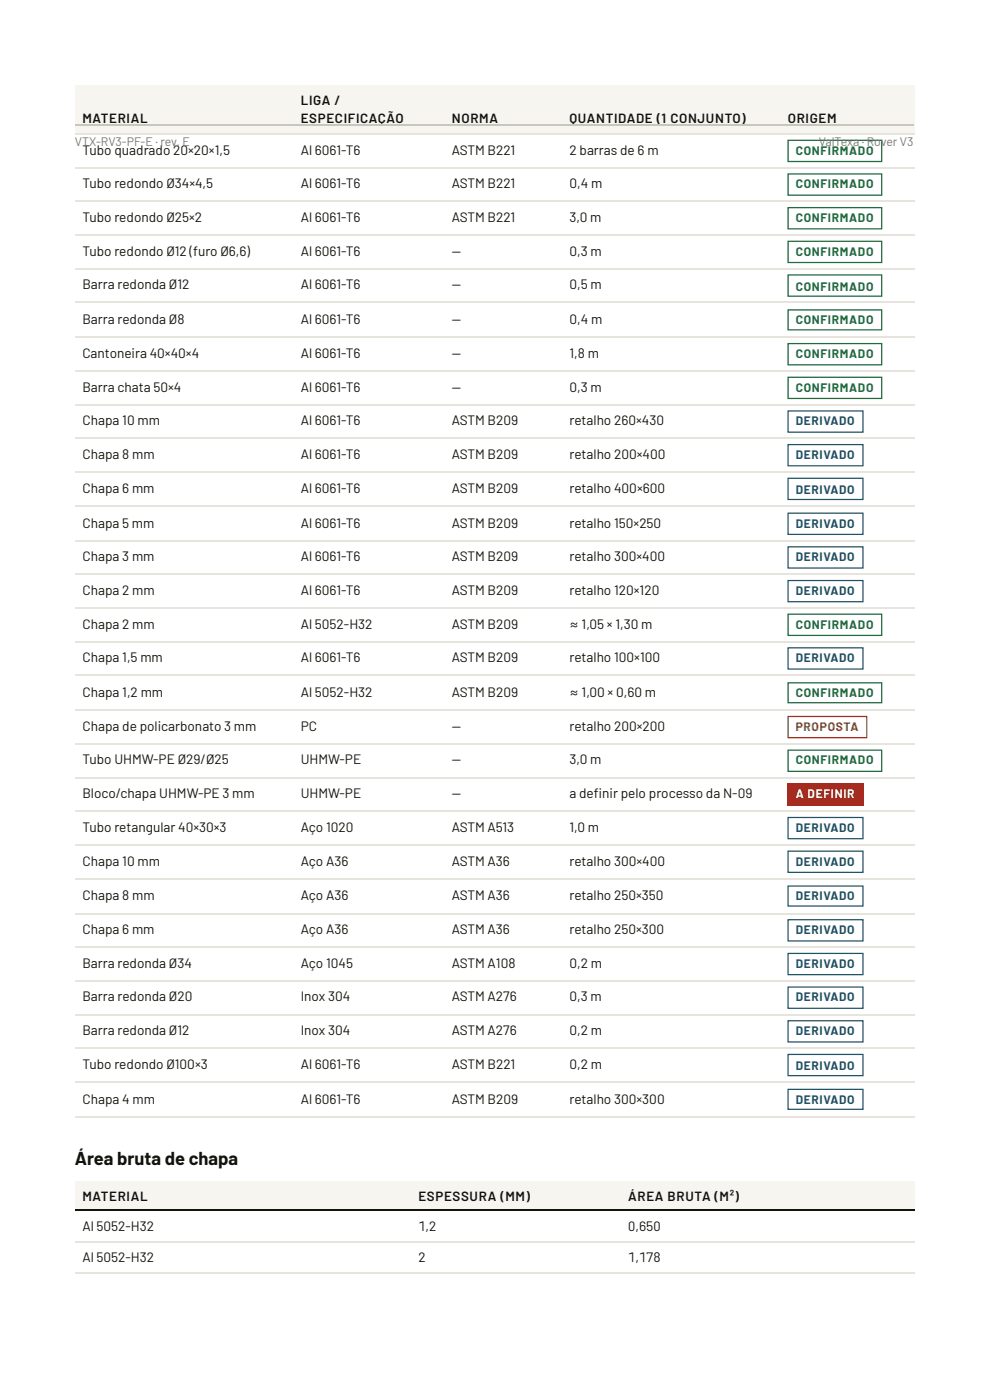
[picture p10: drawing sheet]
<svg xmlns="http://www.w3.org/2000/svg" width="210mm" height="297mm" viewBox="0 0 210 297" stroke-linecap="round" stroke-linejoin="round" font-family="sans-serif">
<defs><g id="words">
<text font-size="3.9" fill="#14140f" x="15.9" y="247.1">Área bruta de chapa</text>
<g font-size="2.9" fill="#14140f">
<text x="17.5" y="32.8">Tubo quadrado 20×20×1,5</text>
<text x="63.8" y="32.8">Al 6061-T6</text>
<text x="95.8" y="32.8">ASTM B221</text>
<text x="120.7" y="32.8">2 barras de 6 m</text>
<text x="17.5" y="40">Tubo redondo Ø34×4,5</text>
<text x="63.8" y="40">Al 6061-T6</text>
<text x="95.8" y="40">ASTM B221</text>
<text x="120.7" y="40">0,4 m</text>
<text x="17.5" y="47.1">Tubo redondo Ø25×2</text>
<text x="63.8" y="47.1">Al 6061-T6</text>
<text x="95.8" y="47.1">ASTM B221</text>
<text x="120.7" y="47.1">3,0 m</text>
<text x="17.5" y="54.2">Tubo redondo Ø12 (furo Ø6,6)</text>
<text x="63.8" y="54.2">Al 6061-T6</text>
<text x="95.8" y="54.2">—</text>
<text x="120.7" y="54.2">0,3 m</text>
<text x="17.5" y="61.4">Barra redonda Ø12</text>
<text x="63.8" y="61.4">Al 6061-T6</text>
<text x="95.8" y="61.4">—</text>
<text x="120.7" y="61.4">0,5 m</text>
<text x="17.5" y="68.8">Barra redonda Ø8</text>
<text x="63.8" y="68.8">Al 6061-T6</text>
<text x="95.8" y="68.8">—</text>
<text x="120.7" y="68.8">0,4 m</text>
<text x="17.5" y="75.9">Cantoneira 40×40×4</text>
<text x="63.8" y="75.9">Al 6061-T6</text>
<text x="95.8" y="75.9">—</text>
<text x="120.7" y="75.9">1,8 m</text>
<text x="17.5" y="83.1">Barra chata 50×4</text>
<text x="63.8" y="83.1">Al 6061-T6</text>
<text x="95.8" y="83.1">—</text>
<text x="120.7" y="83.1">0,3 m</text>
<text x="17.5" y="90.2">Chapa 10 mm</text>
<text x="63.8" y="90.2">Al 6061-T6</text>
<text x="95.8" y="90.2">ASTM B209</text>
<text x="120.7" y="90.2">retalho 260×430</text>
<text x="17.5" y="97.4">Chapa 8 mm</text>
<text x="63.8" y="97.4">Al 6061-T6</text>
<text x="95.8" y="97.4">ASTM B209</text>
<text x="120.7" y="97.4">retalho 200×400</text>
<text x="17.5" y="104.5">Chapa 6 mm</text>
<text x="63.8" y="104.5">Al 6061-T6</text>
<text x="95.8" y="104.5">ASTM B209</text>
<text x="120.7" y="104.5">retalho 400×600</text>
<text x="17.5" y="111.9">Chapa 5 mm</text>
<text x="63.8" y="111.9">Al 6061-T6</text>
<text x="95.8" y="111.9">ASTM B209</text>
<text x="120.7" y="111.9">retalho 150×250</text>
<text x="17.5" y="119.1">Chapa 3 mm</text>
<text x="63.8" y="119.1">Al 6061-T6</text>
<text x="95.8" y="119.1">ASTM B209</text>
<text x="120.7" y="119.1">retalho 300×400</text>
<text x="17.5" y="126.2">Chapa 2 mm</text>
<text x="63.8" y="126.2">Al 6061-T6</text>
<text x="95.8" y="126.2">ASTM B209</text>
<text x="120.7" y="126.2">retalho 120×120</text>
<text x="17.5" y="133.3">Chapa 2 mm</text>
<text x="63.8" y="133.3">Al 5052-H32</text>
<text x="95.8" y="133.3">ASTM B209</text>
<text x="120.7" y="133.3">≈ 1,05 × 1,30 m</text>
<text x="17.5" y="140.5">Chapa 1,5 mm</text>
<text x="63.8" y="140.5">Al 6061-T6</text>
<text x="95.8" y="140.5">ASTM B209</text>
<text x="120.7" y="140.5">retalho 100×100</text>
<text x="17.5" y="147.9">Chapa 1,2 mm</text>
<text x="63.8" y="147.9">Al 5052-H32</text>
<text x="95.8" y="147.9">ASTM B209</text>
<text x="120.7" y="147.9">≈ 1,00 × 0,60 m</text>
<text x="17.5" y="155">Chapa de policarbonato 3 mm</text>
<text x="63.8" y="155">PC</text>
<text x="95.8" y="155">—</text>
<text x="120.7" y="155">retalho 200×200</text>
<text x="17.5" y="162.2">Tubo UHMW-PE Ø29/Ø25</text>
<text x="63.8" y="162.2">UHMW-PE</text>
<text x="95.8" y="162.2">—</text>
<text x="120.7" y="162.2">3,0 m</text>
<text x="17.5" y="169.3">Bloco/chapa UHMW-PE 3 mm</text>
<text x="63.8" y="169.3">UHMW-PE</text>
<text x="95.8" y="169.3">—</text>
<text x="120.7" y="169.3">a defnir pelo processo da N-09</text>
<text x="125.9" y="169.3">i</text>
<text x="17.5" y="176.5">Tubo retangular 40×30×3</text>
<text x="63.8" y="176.5">Aço 1020</text>
<text x="95.8" y="176.5">ASTM A513</text>
<text x="120.7" y="176.5">1,0 m</text>
<text x="17.5" y="183.6">Chapa 10 mm</text>
<text x="63.8" y="183.6">Aço A36</text>
<text x="95.8" y="183.6">ASTM A36</text>
<text x="120.7" y="183.6">retalho 300×400</text>
<text x="17.5" y="191">Chapa 8 mm</text>
<text x="63.8" y="191">Aço A36</text>
<text x="95.8" y="191">ASTM A36</text>
<text x="120.7" y="191">retalho 250×350</text>
<text x="17.5" y="198.2">Chapa 6 mm</text>
<text x="63.8" y="198.2">Aço A36</text>
<text x="95.8" y="198.2">ASTM A36</text>
<text x="120.7" y="198.2">retalho 250×300</text>
<text x="17.5" y="205.3">Barra redonda Ø34</text>
<text x="63.8" y="205.3">Aço 1045</text>
<text x="95.8" y="205.3">ASTM A108</text>
<text x="120.7" y="205.3">0,2 m</text>
<text x="17.5" y="212.5">Barra redonda Ø20</text>
<text x="63.8" y="212.5">Inox 304</text>
<text x="95.8" y="212.5">ASTM A276</text>
<text x="120.7" y="212.5">0,3 m</text>
<text x="17.5" y="219.6">Barra redonda Ø12</text>
<text x="63.8" y="219.6">Inox 304</text>
<text x="95.8" y="219.6">ASTM A276</text>
<text x="120.7" y="219.6">0,2 m</text>
<text x="17.5" y="226.7">Tubo redondo Ø100×3</text>
<text x="63.8" y="226.7">Al 6061-T6</text>
<text x="95.8" y="226.7">ASTM B221</text>
<text x="120.7" y="226.7">0,2 m</text>
<text x="17.5" y="234.2">Chapa 4 mm</text>
<text x="63.8" y="234.2">Al 6061-T6</text>
<text x="95.8" y="234.2">ASTM B209</text>
<text x="120.7" y="234.2">retalho 300×300</text>
<text x="17.5" y="261.1">Al 5052-H32</text>
<text x="88.7" y="261.1">1,2</text>
<text x="133.2" y="261.1">0,650</text>
<text x="17.5" y="267.8">Al 5052-H32</text>
<text x="88.7" y="267.8">2</text>
<text x="133.2" y="267.8">1,178</text>
</g>
<g font-size="2.8" fill="#14140f">
<text x="63.8" y="22.2">LIGA /</text>
<text x="17.5" y="26.2">MATERIAL</text>
<text x="63.8" y="26.2">ESPECIFICAÇÃO</text>
<text x="95.8" y="26.2">NORMA</text>
<text x="120.7" y="26.2">QUANTIDADE (1 CONJUNTO)</text>
<text x="167" y="26.2">ORIGEM</text>
<text x="17.5" y="254.8">MATERIAL</text>
<text x="88.7" y="254.8">ESPESSURA (MM)</text>
<text x="133.2" y="254.8">ÁREA BRUTA (M²)</text>
</g>
<g font-size="2.6" fill="#7a7a70">
<text x="15.9" y="31">VTX-RV3-PF-E · rev. E</text>
<text x="173.6" y="31">ValTexa · Rover V3</text>
</g>
<g font-size="2.5" fill="#1f6b3a">
<text x="168.7" y="32.8">CONFIRMADO</text>
<text x="168.7" y="40">CONFIRMADO</text>
<text x="168.7" y="47.1">CONFIRMADO</text>
<text x="168.7" y="54.2">CONFIRMADO</text>
<text x="168.7" y="61.6">CONFIRMADO</text>
<text x="168.7" y="68.8">CONFIRMADO</text>
<text x="168.7" y="75.9">CONFIRMADO</text>
<text x="168.7" y="83.1">CONFIRMADO</text>
<text x="168.7" y="133.3">CONFIRMADO</text>
<text x="168.7" y="147.9">CONFIRMADO</text>
<text x="168.7" y="162.2">CONFIRMADO</text>
</g>
<g font-size="2.5" fill="#1f4f6b">
<text x="168.7" y="90.2">DERIVADO</text>
<text x="168.7" y="97.4">DERIVADO</text>
<text x="168.7" y="104.8">DERIVADO</text>
<text x="168.7" y="111.9">DERIVADO</text>
<text x="168.7" y="119.1">DERIVADO</text>
<text x="168.7" y="126.2">DERIVADO</text>
<text x="168.7" y="140.5">DERIVADO</text>
<text x="168.7" y="176.5">DERIVADO</text>
<text x="168.7" y="183.6">DERIVADO</text>
<text x="168.7" y="191">DERIVADO</text>
<text x="168.7" y="198.2">DERIVADO</text>
<text x="168.7" y="205.3">DERIVADO</text>
<text x="168.7" y="212.5">DERIVADO</text>
<text x="168.7" y="219.6">DERIVADO</text>
<text x="168.7" y="227">DERIVADO</text>
<text x="168.7" y="234.2">DERIVADO</text>
</g>
<text font-size="2.5" fill="#8a6414" x="168.7" y="155">PROPOSTA</text>
<text font-size="2.5" fill="#fff" x="168.7" y="169.3">A DEFINIR</text>
</g></defs>
<g fill="#f6f5f0">
<path d="M15.9 18h46.3v10.3h-46.3z"/>
<path d="M62.2 18h32v10.3h-32z"/>
<path d="M94.2 18h24.9v10.3h-24.9z"/>
<path d="M119.1 18h46.3v10.3h-46.3z"/>
<path d="M165.4 18h28.5v10.3h-28.5z"/>
</g>
<path d="M15.9 28.4h178" fill="none" stroke="#14140f" stroke-width=".26"/>
<g fill="none" stroke="#e6e4dc" stroke-width=".26">
<path d="M15.9 28.4h178M15.9 35.6h178M15.9 42.7h178M15.9 49.9h178M15.9 57h178M15.9 64.2h178M15.9 71.6h178M15.9 78.7h178M15.9 85.9h178M15.9 93h178M15.9 100.1h178M15.9 107.3h178"/>
<path d="M15.9 114.7h178M15.9 121.8h178M15.9 129h178M15.9 136.1h178M15.9 143.3h178M15.9 150.7h178M15.9 157.8h178M15.9 165h178M15.9 172.1h178M15.9 179.3h178M15.9 186.4h178M15.9 193.8h178"/>
<path d="M15.9 200.9h178M15.9 208.1h178M15.9 215.2h178M15.9 222.4h178M15.9 229.5h178M15.9 236.9h178"/>
</g>
<g fill="#f6f5f0">
<path d="M15.9 250.6h71.1v6.3h-71.1z"/>
<path d="M87 250.6h44.5v6.3h-44.5z"/>
<path d="M131.5 250.6h62.4v6.3h-62.4z"/>
</g>
<path d="M15.9 256.8h178" fill="none" stroke="#14140f" stroke-width=".26"/>
<path d="M15.9 263.4h178M15.9 270h178" fill="none" stroke="#e6e4dc" stroke-width=".26"/>
<path d="M167.1 29.8h19.8v4.5h-19.8zM167.1 36.9h19.8v4.5h-19.8zM167.1 44.1h19.8v4.5h-19.8zM167.1 51.2h19.8v4.5h-19.8zM167.1 58.3h19.8v4.5h-19.8zM167.1 65.7h19.8v4.3h-19.8zM167.1 72.9h19.8v4.5h-19.8zM167.1 80h19.8v4.5h-19.8zM167.1 130.3h19.8v4.5h-19.8zM167.1 144.9h19.8v4.2h-19.8zM167.1 159.1h19.8v4.5h-19.8z" fill="none" stroke="#1f6b3a" stroke-width=".26"/>
<path d="M167.1 87.2h15.9v4.5h-15.9zM167.1 94.3h15.9v4.5h-15.9zM167.1 101.5h15.9v4.5h-15.9zM167.1 108.9h15.9v4.5h-15.9zM167.1 116h15.9v4.5h-15.9zM167.1 123.2h15.9v4.5h-15.9zM167.1 137.4h15.9v4.5h-15.9z" fill="none" stroke="#1f4f6b" stroke-width=".26"/>
<path d="M167.1 152h16.6v4.5h-16.6z" fill="none" stroke="#8a6414" stroke-width=".26"/>
<path d="M166.9 166.2h16.2v4.7h-16.2z" fill="#a4291f"/>
<path d="M167.1 166.3h15.9v4.5h-15.9z" fill="none" stroke="#a4291f" stroke-width=".26"/>
<path d="M167.1 173.4h15.9v4.5h-15.9zM167.1 180.6h15.9v4.5h-15.9zM167.1 188h15.9v4.2h-15.9zM167.1 195.1h15.9v4.5h-15.9zM167.1 202.3h15.9v4.5h-15.9zM167.1 209.4h15.9v4.5h-15.9zM167.1 216.6h15.9v4.5h-15.9zM167.1 223.7h15.9v4.5h-15.9zM167.1 231.1h15.9v4.2h-15.9z" fill="none" stroke="#1f4f6b" stroke-width=".26"/>
<path d="M15.9 26.6h177.8" fill="none" stroke="#c9c7bd" stroke-width=".26"/>
<use href="#words"/>
</svg>
